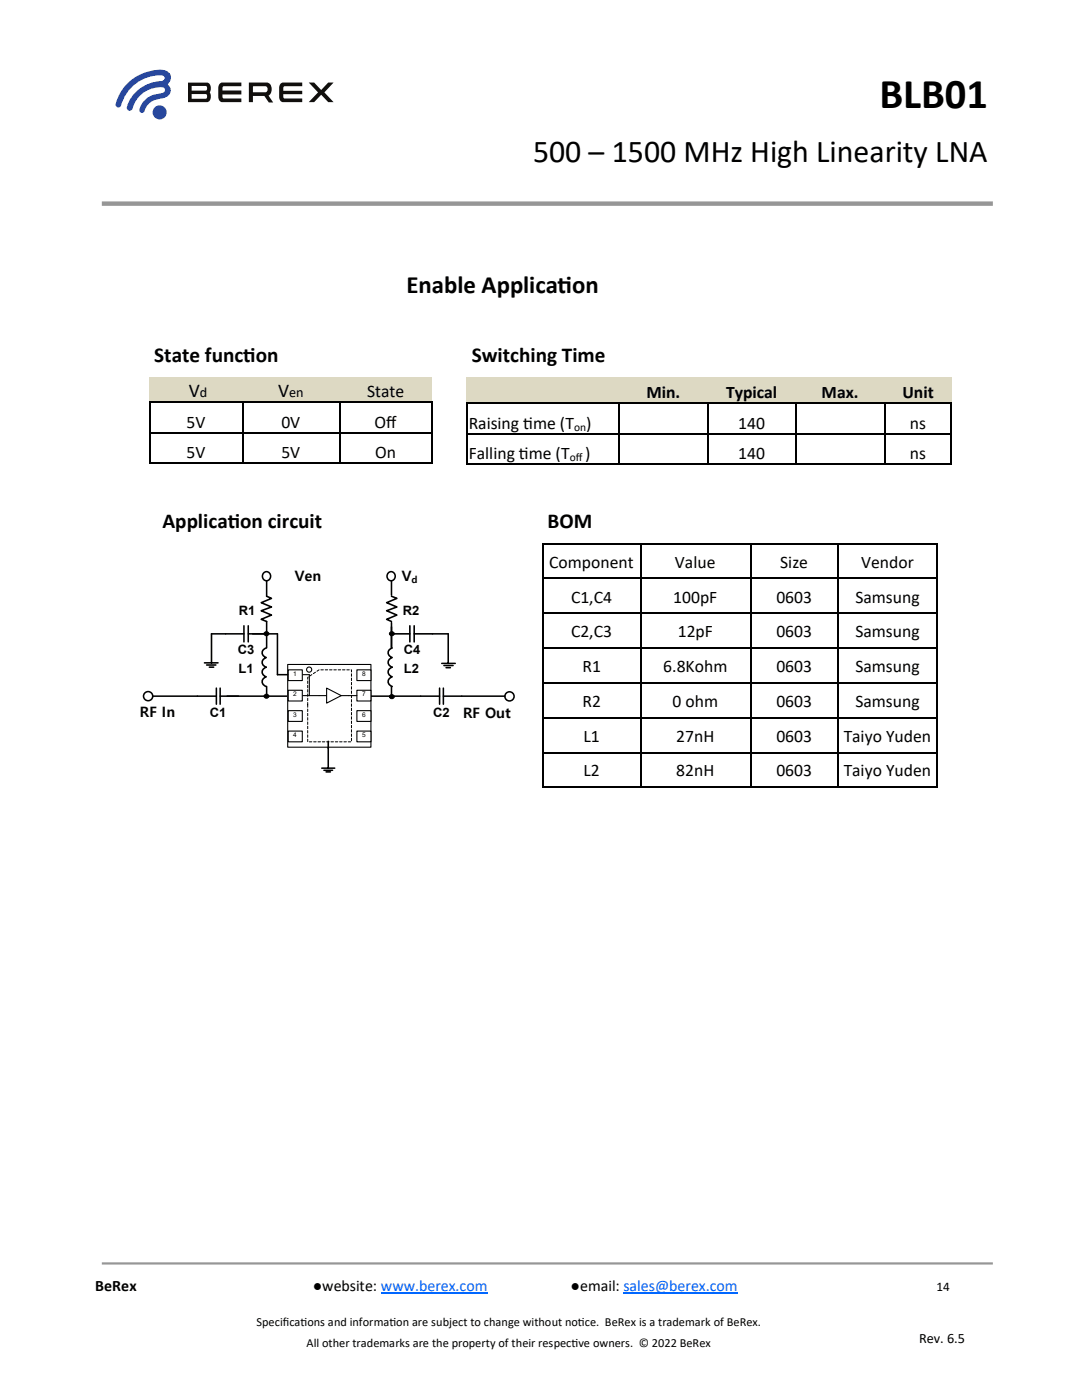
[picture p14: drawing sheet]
<svg xmlns="http://www.w3.org/2000/svg" width="216mm" height="279mm" viewBox="0 0 216 279" stroke-linecap="round" stroke-linejoin="round" font-family="sans-serif">
<defs><g id="words">
<text font-size="8.5" x="175.5" y="21.5">BLB01</text>
<text font-size="6.3" x="106.4" y="32.3">500 – 1500 MHz High Linearity LNA</text>
<g font-size="5">
<text x="81.1" y="58.5">Enable Applicat</text>
<text x="111.3" y="58.5">ion</text>
</g>
<g font-size="4.2">
<text x="30.8" y="72.3">State funct</text>
<text x="48.5" y="72.3">ion</text>
<text x="94.1" y="72.3">Switching Time</text>
<text x="32.4" y="105.3">Applicat</text>
<text x="45.5" y="105.3">ion circuit</text>
<text x="109.3" y="105.3">BOM</text>
</g>
<g font-size="3.9">
<text x="37.7" y="79.2">V</text>
<text x="55.5" y="79.2">V</text>
</g>
<g font-size="3.5">
<text x="73.3" y="79.3">State</text>
<text x="129" y="79.3">Min.</text>
<text x="144.9" y="79.3">Typical</text>
<text x="163.9" y="79.3">Max.</text>
<text x="180.1" y="79.3">Unit</text>
<text x="37.2" y="85.4">5V</text>
<text x="56.1" y="85.4">0V</text>
<text x="74.7" y="85.4">Of</text>
<text x="77.1" y="85.4">f</text>
<text x="93.5" y="85.5">Raising t</text>
<text x="104.4" y="85.5">ime (T )</text>
<text x="147.3" y="85.5">140</text>
<text x="181.6" y="85.5">ns</text>
<text x="37.2" y="91.5">5V</text>
<text x="56.1" y="91.5">5V</text>
<text x="74.9" y="91.5">On</text>
<text x="93.5" y="91.5">Falling t</text>
<text x="103.6" y="91.5">ime (T</text>
<text x="116.7" y="91.5">)</text>
<text x="147.3" y="91.5">140</text>
<text x="181.6" y="91.5">ns</text>
<text x="109.6" y="113.3">Component</text>
<text x="134.7" y="113.3">Value</text>
<text x="155.7" y="113.3">Size</text>
<text x="171.9" y="113.3">Vendor</text>
<text x="113.9" y="120.2">C1,C4</text>
<text x="134.3" y="120.2">100pF</text>
<text x="154.9" y="120.2">0603</text>
<text x="170.7" y="120.2">Samsung</text>
<text x="113.9" y="127.2">C2,C3</text>
<text x="135.2" y="127.2">12pF</text>
<text x="154.9" y="127.2">0603</text>
<text x="170.7" y="127.2">Samsung</text>
<text x="116.2" y="134.2">R1</text>
<text x="132.4" y="134.2">6.8Kohm</text>
<text x="154.9" y="134.2">0603</text>
<text x="170.7" y="134.2">Samsung</text>
<text x="116.2" y="141.1">R2</text>
<text x="134.2" y="141.1">0 ohm</text>
<text x="154.9" y="141.1">0603</text>
<text x="170.7" y="141.1">Samsung</text>
<text x="116.4" y="148.1">L1</text>
<text x="134.9" y="148.1">27nH</text>
<text x="154.9" y="148.1">0603</text>
<text x="168.4" y="148.1">Taiyo Yuden</text>
<text x="116.4" y="155">L2</text>
<text x="134.9" y="155">82nH</text>
<text x="154.9" y="155">0603</text>
<text x="168.4" y="155">Taiyo Yuden</text>
</g>
<g font-size="3.2">
<text x="19" y="257.6">BeRex</text>
<text x="62.4" y="257.6">●website: www.berex.com</text>
<text x="113.9" y="257.6">●email: sales@berex.com</text>
</g>
<g font-size="2.9">
<text x="58.8" y="115.9">Ven</text>
<text x="80.2" y="115.9">V</text>
<text x="27.9" y="143.2">RF In</text>
<text x="92.4" y="143.2">RF Out</text>
</g>
<g font-size="2.8">
<text x="39.9" y="79.2">d</text>
<text x="57.7" y="79.2">en</text>
<text x="183.4" y="268">Rev. 6.5</text>
</g>
<g font-size="2.6">
<text x="47.6" y="122.8">R1</text>
<text x="80.4" y="122.7">R2</text>
<text x="47.4" y="130.6">C3</text>
<text x="80.6" y="130.6">C4</text>
<text x="47.6" y="134.4">L1</text>
<text x="80.6" y="134.4">L2</text>
<text x="41.9" y="143">C1</text>
<text x="86.4" y="143">C2</text>
<text x="59.9" y="145.1">B</text>
<text x="186.9" y="257.6">14</text>
</g>
<g font-size="2.5">
<text x="51.2" y="264.7">Specif</text>
<text x="56.4" y="264.7">icat</text>
<text x="60" y="264.7">ions and informat</text>
<text x="61.2" y="268.7">All other trademarks are the property of their respect</text>
<text x="77.7" y="264.7">ion are subject to change without not</text>
<text x="114" y="268.7">ive owners. © 2022 BeRex</text>
<text x="115.3" y="264.7">ice. BeRex is a trademark of BeRex.</text>
</g>
<g font-size="2.3">
<text x="114.6" y="86">on</text>
<text x="113.7" y="92.1">of</text>
<text x="114.9" y="92.1">f</text>
</g>
<text font-size="1.9" x="82.1" y="116.3">d</text>
<g font-size="1.3">
<text x="58.5" y="134.9">1</text>
<text x="72.3" y="134.9">8</text>
<text x="58.5" y="139">2</text>
<text x="58.5" y="143.1">3</text>
<text x="72.3" y="139">7</text>
<text x="72.3" y="143.1">6</text>
<text x="58.5" y="147.1">4</text>
<text x="72.3" y="147.1">5</text>
</g>
</g></defs>
<circle cx="31.9" cy="22.4" r="1.4" fill="#27479d"/>
<path d="M56.1 16.6l-.4 .7v2l.1 .6 .3 .3 .4 .2h3.8v-.7h-3.5l-.3-.4v-.5h3.8v-.7h-3.8v-.5l.3-.4h3.5v-.7h-3.8zM50.5 17.2h2.4a.62 .62 0 0 1 .5 .6 .62 .62 0 0 1-.5 .6h-2.4zM43.9 16.6l-.3 .7v2l.1 .6 .2 .3 .4 .2h3.9v-.7h-3.5l-.3-.4v-.5h3.8v-.7h-3.8v-.7l.2-.2h3.6v-.7h-3.9zM38.2 17.2h2.8a.52 .52 0 0 1 .3 .4 .52 .52 0 0 1-.3 .5h-2.8zM61.6 16.5l1.9 1.9-1.9 2h1.1l1.4-1.5 1.4 1.5h1.1l-1.9-2 1.9-1.9h-1.1l-1.4 1.5-1.4-1.5zM49.7 16.5v3.9h.8v-1.2h2.3l.8 1.3h.9l-.9-1.4a1.48 1.48 0 0 0-.4-2.6zM37.5 16.5h3.8a1.27 1.27 0 0 1 .6 1.9 1.29 1.29 0 0 1-.6 2h-3.8zM38.2 18.8h2.8a.53 .53 0 0 1 0 .9h-2.8z" fill-rule="evenodd" fill="#110f0d"/>
<path d="M25.5 16.6a9.1 9.1 0 0 1 7.5-2.5 1.53 1.53 0 0 1 1.1 1.2 1.53 1.53 0 0 1-.7 1.5 1.48 1.48 0 0 1 .7 1.6 1.48 1.48 0 0 1-1.2 1.1l-.5 .1a3.6 3.6 0 0 0-3.7 2.7 .54 .54 0 0 1-.6 .2 .54 .54 0 0 1-.3-.7 4.5 4.5 0 0 1 4.4-3.2l.7-.4-.1-.6a4.5 4.5 0 0 0-4.1 .9 6.2 6.2 0 0 0-2.4 3.4 .59 .59 0 0 1-.7 .1 .59 .59 0 0 1-.3-.6 7.6 7.6 0 0 1 7.2-5.3l.4-.5-.4-.5a8.1 8.1 0 0 0-8.4 6.1 .56 .56 0 0 1-.7 .2 .56 .56 0 0 1-.3-.7 9.2 9.2 0 0 1 2.4-4.1z" fill-rule="evenodd" fill="#27479d"/>
<path d="M20.3 40.6h177.8" fill="none" stroke="#969696" stroke-width=".88" stroke-linecap="butt"/>
<path d="M76 258h21.3M124.4 258h22.8" fill="none" stroke="#06f" stroke-width=".21"/>
<path d="M20.3 252.1h177.8" fill="none" stroke="#969696" stroke-width=".44"/>
<g fill="#ddd9c3">
<path d="M93.1 75.3h30.4v5.1h-30.4z" fill-rule="evenodd"/>
<path d="M123.5 75.3h17.7v5.1h-17.7z" fill-rule="evenodd"/>
<path d="M141.2 75.3h17.6v5.1h-17.6z" fill-rule="evenodd"/>
<path d="M158.8 75.3h17.7v5.1h-17.7z" fill-rule="evenodd"/>
<path d="M176.5 75.3h13.5v5.1h-13.5z" fill-rule="evenodd"/>
</g>
<path d="M93.1 80.4h96.8M93.1 92.5h96.8M93.2 80.4v12M93.3 86.5h96.5M123.6 80.5v11.9M141.2 80.5v11.9M158.9 80.5v11.9M176.5 80.5v11.9M189.8 80.4v12" fill="none" stroke="#000" stroke-width=".21"/>
<g fill="#ddd9c3">
<path d="M29.8 75.2h18.6v5.1h-18.6z" fill-rule="evenodd"/>
<path d="M48.4 75.2h19.3v5.1h-19.3z" fill-rule="evenodd"/>
<path d="M67.7 75.2h18.6v5.1h-18.6z" fill-rule="evenodd"/>
</g>
<g fill="none" stroke="#000" stroke-width=".21">
<path d="M29.8 80.3h56.5M29.8 92.4h56.5M29.9 80.3v12.1M30 86.5h56.1M48.4 80.4v12M67.8 80.4v12M86.1 80.3v12.1M108.3 108.6h78.8M108.4 108.5v48.5M108.4 115.4h78.5M127.8 108.6v48.4M149.8 108.6v48.4"/>
<path d="M167.2 108.6v48.4M187 108.5v48.5M108.4 122.4h78.5M108.4 129.3h78.5M108.4 136.3h78.5M108.3 157h78.8M108.4 143.3h78.5M108.4 150.2h78.5"/>
</g>
<path d="M39.4 138.9h3.8M43.2 137.3v3.2M43.9 137.3v3.2M43.9 138.9h3.7M78.1 137v2" fill="none" stroke="#000" stroke-width=".31"/>
<circle cx="29.6" cy="138.9" r=".92" fill="#fff"/>
<g fill="none" stroke="#000" stroke-width=".31">
<path d="M70.7 138.9h17M87.7 137.3v3.2M88.5 137.3v3.2M88.5 138.9h3.6"/>
<circle cx="29.6" cy="138.9" r=".92"/>
</g>
<circle cx="101.7" cy="139" r=".92" fill="#fff"/>
<g fill="none" stroke="#000" stroke-width=".31">
<path d="M45.3 138.9h14.1"/>
<circle cx="101.7" cy="139" r=".92"/>
</g>
<circle cx="53.1" cy="115" r=".86" fill="#fff"/>
<g fill="none" stroke="#000" stroke-width=".31">
<path d="M53.2 115.9v3.1M78.1 115.9v2.9M30.4 138.9h9M45 126.5h3.7M48.7 124.9v3.2M49.5 124.9v3.2M49.5 126.5h5.9v8.1M53.2 124v5.3M53.2 137v2M78.1 124.2v5.1M86.3 126.5h3.1v5.9M88.1 132.4h2.7"/>
<path d="M88.6 132.8h1.8M89 133.3h.9M92.1 138.9h8.7M64.2 153.3h2.6M64.6 153.7h1.8M65.1 154.1h.8M65.5 147.9v5.4"/>
<circle cx="53.1" cy="115" r=".86"/>
</g>
<path d="M53.2 119l1 .4-2.1 .9 2.1 .8-2.1 .8 2.1 .8-2.1 .9 1.1 .4M78.1 119l1.1 .4-2.1 .9 2.1 .8-2.1 .8 2.1 .8-2.1 .9 1 .4M40.8 132.3h2.7M41.2 132.7h1.9M41.8 133.1h.8M42.2 126.5v5.8M53.1 129.3a.97 .97 0 0 0-.8 1 .97 .97 0 0 0 .8 .9 .98 .98 0 0 0-.8 1 .98 .98 0 0 0 .8 1 .97 .97 0 0 0-.8 .9 .97 .97 0 0 0 .8 1 .98 .98 0 0 0-.8 .9 .98 .98 0 0 0 .8 1M78.1 126.5h3.7M78.3 129.3a.97 .97 0 0 0-.9 1 .97 .97 0 0 0 .9 .9 .98 .98 0 0 0-.9 1 .98 .98 0 0 0 .9 1 .97 .97 0 0 0-.9 .9 .97 .97 0 0 0 .9 1 .98 .98 0 0 0-.9 .9 .98 .98 0 0 0 .9 1M81.8 124.9v3.2M82.6 124.9v3.2M82.6 126.5h3.7" fill="none" stroke="#000" stroke-width=".32"/>
<g fill="#000">
<circle cx="53.2" cy="126.5" r=".45"/>
<circle cx="53.2" cy="138.9" r=".45"/>
<circle cx="78.2" cy="126.5" r=".45"/>
<circle cx="78.2" cy="139" r=".45"/>
</g>
<g fill="none" stroke="#000" stroke-width=".2">
<circle cx="53.2" cy="126.5" r=".45"/>
<circle cx="53.2" cy="138.9" r=".45"/>
<circle cx="78.2" cy="126.5" r=".45"/>
<circle cx="78.2" cy="139" r=".45"/>
</g>
<path d="M57.4 132.6h16.6v16.5h-16.6z" fill-rule="evenodd" fill="#fff"/>
<path d="M57.4 132.6h16.6v16.5h-16.6z" fill="none" stroke="#000" stroke-width=".22"/>
<path d="M61.4 135.2l2.3-1.5h6.4v14.3h-8.7z" fill-rule="evenodd" fill="#fff"/>
<path d="M61.4 135.2l2.3-1.5h6.4v14.3h-8.7z" fill="none" stroke="#000" stroke-width=".2" stroke-dasharray=".5 .4"/>
<circle cx="61.7" cy="133.6" r=".51" fill="#fff"/>
<circle cx="61.7" cy="133.6" r=".51" fill="none" stroke="#000" stroke-width=".22"/>
<path d="M57.5 133.7h2.8v2.1h-2.8z" fill-rule="evenodd" fill="#fff"/>
<path d="M57.5 133.7h2.8v2.1h-2.8z" fill="none" stroke="#000" stroke-width=".22"/>
<path d="M57.5 137.8h2.8v2.1h-2.8z" fill-rule="evenodd" fill="#fff"/>
<path d="M57.5 137.8h2.8v2.1h-2.8z" fill="none" stroke="#000" stroke-width=".22"/>
<path d="M57.5 141.8h2.8v2.2h-2.8z" fill-rule="evenodd" fill="#fff"/>
<path d="M57.5 141.8h2.8v2.2h-2.8z" fill="none" stroke="#000" stroke-width=".22"/>
<path d="M57.5 145.9h2.8v2.1h-2.8z" fill-rule="evenodd" fill="#fff"/>
<path d="M57.5 145.9h2.8v2.1h-2.8z" fill="none" stroke="#000" stroke-width=".22"/>
<path d="M71.2 133.7h2.8v2.1h-2.8z" fill-rule="evenodd" fill="#fff"/>
<path d="M71.2 133.7h2.8v2.1h-2.8z" fill="none" stroke="#000" stroke-width=".22"/>
<path d="M71.2 137.8h2.8v2.1h-2.8z" fill-rule="evenodd" fill="#fff"/>
<path d="M71.2 137.8h2.8v2.1h-2.8z" fill="none" stroke="#000" stroke-width=".22"/>
<path d="M71.2 141.8h2.8v2.2h-2.8z" fill-rule="evenodd" fill="#fff"/>
<path d="M71.2 141.8h2.8v2.2h-2.8z" fill="none" stroke="#000" stroke-width=".22"/>
<path d="M71.2 145.9h2.8v2.1h-2.8z" fill-rule="evenodd" fill="#fff"/>
<path d="M60.4 134.6h1.3v4.2M60.4 138.8h10.8M71.2 145.9h2.8v2.1h-2.8z" fill="none" stroke="#000" stroke-width=".22"/>
<path d="M65.5 147.9v1.4" fill="none" stroke="#000" stroke-width=".32"/>
<path d="M42.2 126.5h2.8M50.4 126.5h2.8M55.4 134.6h2" fill="none" stroke="#000" stroke-width=".31"/>
<path d="M65.2 137.3l2.9 1.5-2.9 1.5z" fill="#fff"/>
<path d="M65.2 137.3l2.9 1.5-2.9 1.5z" fill="none" stroke="#000" stroke-width=".22"/>
<circle cx="78" cy="115" r=".86" fill="#fff"/>
<circle cx="78" cy="115" r=".86" fill="none" stroke="#000" stroke-width=".31"/>
<use href="#words"/>
</svg>
